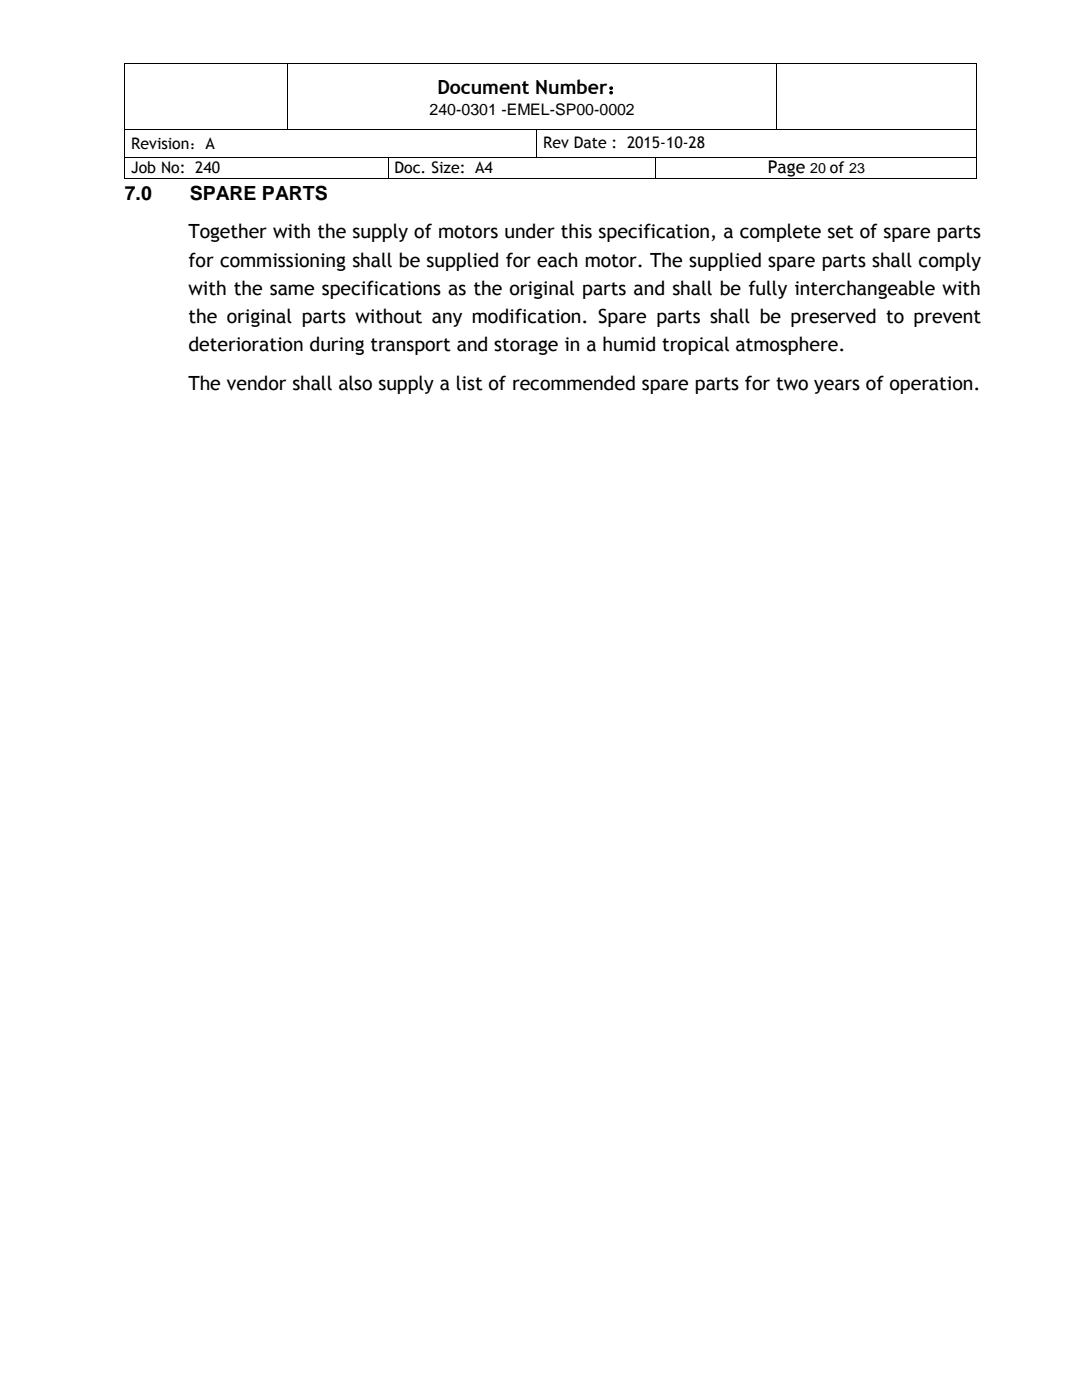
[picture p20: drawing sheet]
<svg xmlns="http://www.w3.org/2000/svg" width="216mm" height="279mm" viewBox="0 0 216 279" stroke-linecap="round" stroke-linejoin="round" font-family="sans-serif">
<defs><g id="words">
<g font-size="3.9">
<text x="87.3" y="18.7">Document Number：</text>
<text x="24.9" y="40">7.0</text>
<text x="37.9" y="40">SPARE PARTS</text>
<text x="37.6" y="47.6">Together with the supply of motors under this specification, a complete set of spare parts</text>
<text x="37.6" y="53.2">for commissioning shall be supplied for each motor. The supplied spare parts shall comply</text>
<text x="37.6" y="58.9">with the same specifications as the original parts and shall be fully interchangeable with</text>
<text x="37.6" y="64.5">the original parts without any modification. Spare parts shall be preserved to prevent</text>
<text x="37.6" y="70.1">deterioration during transport and storage in a humid tropical atmosphere.</text>
<text x="37.6" y="77.9">The vendor shall also supply a list of recommended spare parts for two years of operation.</text>
</g>
<text font-size="3.5" x="153.2" y="34.6">Page</text>
<g font-size="3.2">
<text x="85.7" y="22.9">240-0301 -EMEL-SP00-0002</text>
<text x="26.2" y="29.7">Revision：A</text>
<text x="108.4" y="29.6">Rev Date : 2015-10-28</text>
<text x="26.2" y="34.5">Job No: 240</text>
<text x="78.7" y="34.5">Doc. Size: A4</text>
</g>
<text font-size="2.8" x="161.7" y="34.6">20 of 23</text>
</g></defs>
<g fill="#000">
<path d="M24.8 12.5h.2v.2h-.2z" fill-rule="evenodd"/>
<path d="M24.8 12.5h.2v.2h-.2z" fill-rule="evenodd"/>
<path d="M57.3 12.5h.2v.2h-.2z" fill-rule="evenodd"/>
<path d="M154.8 12.5h.2v.2h-.2z" fill-rule="evenodd"/>
<path d="M194.9 12.5h.1v.2h-.1z" fill-rule="evenodd"/>
<path d="M194.9 12.5h.1v.2h-.1z" fill-rule="evenodd"/>
<path d="M24.8 25.7h.2v.2h-.2z" fill-rule="evenodd"/>
<path d="M24.8 31.3h.2v.2h-.2z" fill-rule="evenodd"/>
<path d="M24.8 35.6h.2v.2h-.2z" fill-rule="evenodd"/>
<path d="M24.8 35.6h.2v.2h-.2z" fill-rule="evenodd"/>
<path d="M57.3 25.7h.2v.2h-.2z" fill-rule="evenodd"/>
<path d="M77.4 31.3h.1v.2h-.1z" fill-rule="evenodd"/>
<path d="M77.4 35.6h.1v.2h-.1z" fill-rule="evenodd"/>
<path d="M107 25.7h.2v.2h-.2z" fill-rule="evenodd"/>
<path d="M107 31.3h.2v.2h-.2z" fill-rule="evenodd"/>
<path d="M130.7 31.3h.1v.2h-.1z" fill-rule="evenodd"/>
<path d="M130.7 35.6h.1v.2h-.1z" fill-rule="evenodd"/>
<path d="M154.8 25.7h.2v.2h-.2z" fill-rule="evenodd"/>
<path d="M194.9 25.7h.1v.2h-.1z" fill-rule="evenodd"/>
<path d="M194.9 31.3h.1v.2h-.1z" fill-rule="evenodd"/>
<path d="M194.9 35.6h.1v.2h-.1z" fill-rule="evenodd"/>
<path d="M194.9 35.6h.1v.2h-.1z" fill-rule="evenodd"/>
</g>
<g fill="none" stroke="#000" stroke-width=".2">
<path d="M24.9 12.7v13M25 12.6h32.3M57.4 12.7v13M57.5 12.6h97.3M154.9 12.7v13M155 12.6h39.9M194.9 12.7v13M24.9 25.9v5.4M24.9 31.5v4.1M25 25.8h32.3M25 31.4h52.4M25 35.7h52.4"/>
<path d="M57.5 25.8h49.5M77.4 31.5v4.1M77.5 31.4h29.5M77.5 35.7h53.2M107.1 25.9v5.4M107.2 25.8h47.6M107.2 31.4h23.5M130.8 31.5v4.1M130.8 31.4h64.1M130.8 35.7h64.1M155 25.8h39.9M194.9 25.9v5.4"/>
<path d="M194.9 31.5v4.1"/>
</g>
<use href="#words"/>
</svg>
